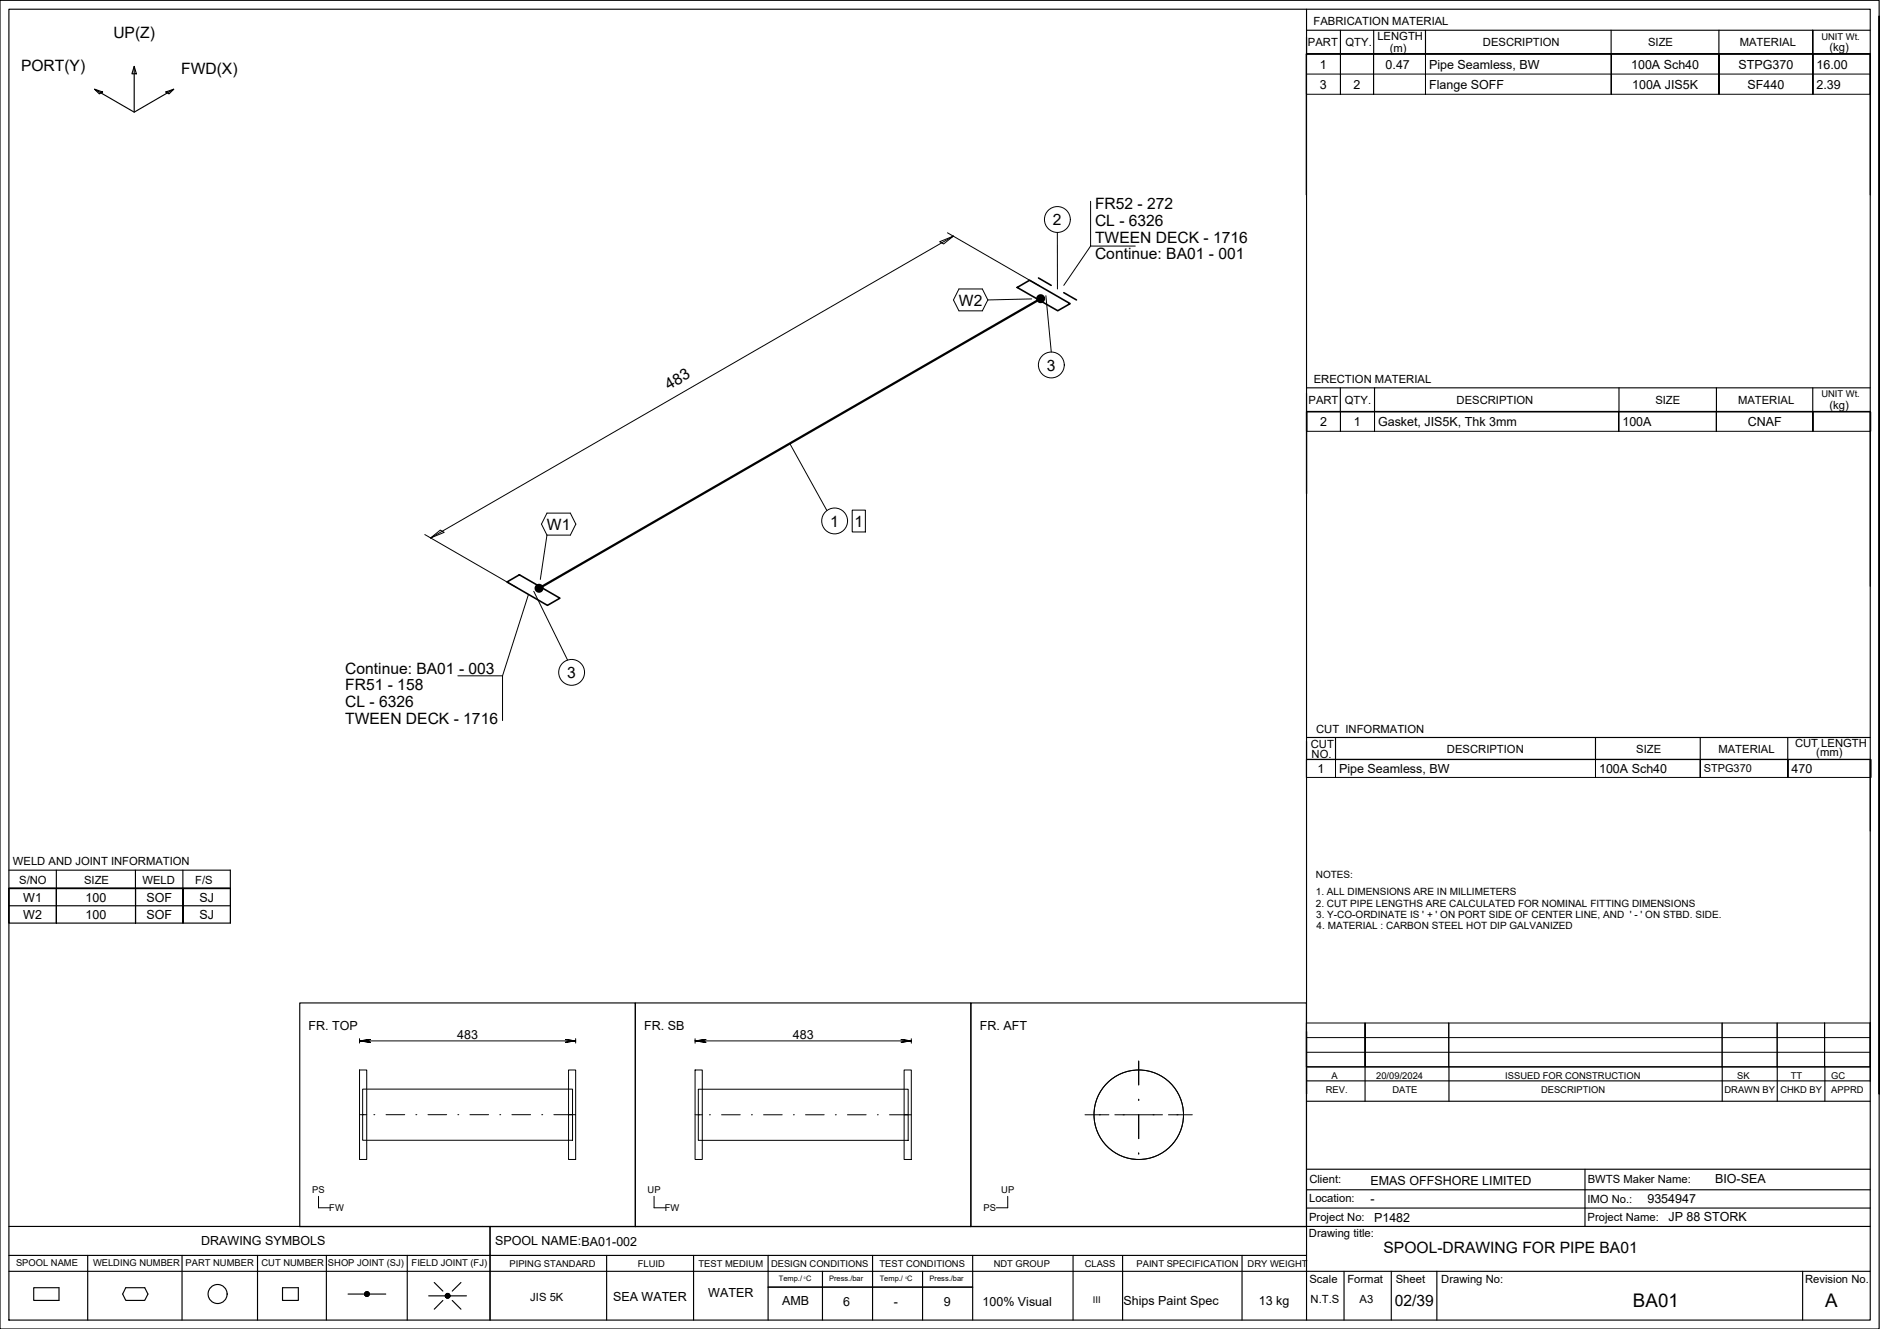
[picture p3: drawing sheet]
<svg xmlns="http://www.w3.org/2000/svg" width="420mm" height="297mm" viewBox="0 0 420 297" stroke-linecap="round" stroke-linejoin="round" font-family="sans-serif">
<defs><g id="words">
<g font-size="4.2">
<text x="365" y="292.1">BA01</text>
<text x="407.9" y="292.1">A</text>
</g>
<g font-size="3.5">
<text x="25.3" y="8.5">UP(Z)</text>
<text x="4.7" y="15.8">PORT(Y)</text>
<text x="40.5" y="16.6">FWD(X)</text>
<text x="244.7" y="46.7">FR52 - 272</text>
<text x="235.3" y="50.3">2</text>
<text x="244.7" y="50.5">CL - 6326</text>
<text x="244.7" y="54.2">TWEEN DECK - 1716</text>
<text x="244.7" y="58">Continue: BA01 - 001</text>
<text x="214.3" y="68.3">W2</text>
<text x="234" y="82.8">3</text>
<text x="149.5" y="87.2" transform="rotate(-30 149.5 87.2)">483</text>
<text x="122.2" y="118.4">W1</text>
<text x="185.5" y="117.7">1</text>
<text x="190.9" y="117.7">1</text>
<text x="77.2" y="154.3">FR51 - 158</text>
<text x="77.2" y="150.6">Continue: BA01 - 003</text>
<text x="126.8" y="151.5">3</text>
<text x="77.2" y="158.1">CL - 6326</text>
<text x="77.2" y="161.8">TWEEN DECK - 1716</text>
<text x="309.2" y="280.1">SPOOL-DRAWING FOR PIPE BA01</text>
<text x="311.7" y="291.8">02/39</text>
</g>
<g font-size="2.8">
<text x="295" y="15.3">1</text>
<text x="309.7" y="15.3">0.47</text>
<text x="319.4" y="15.3">Pipe Seamless, BW</text>
<text x="364.5" y="15.3">100A Sch40</text>
<text x="388.6" y="15.3">STPG370</text>
<text x="406" y="15.3">16.00</text>
<text x="295" y="19.8">3</text>
<text x="302.5" y="19.8">2</text>
<text x="319.4" y="19.8">Flange SOFF</text>
<text x="364.8" y="19.8">100A JIS5K</text>
<text x="390.6" y="19.8">SF440</text>
<text x="406" y="19.8">2.39</text>
<text x="295.1" y="95.2">2</text>
<text x="302.6" y="95.2">1</text>
<text x="308" y="95.2">Gasket, JIS5K, Thk 3mm</text>
<text x="362.6" y="95.2">100A</text>
<text x="390.6" y="95.2">CNAF</text>
<text x="294.4" y="172.7">1</text>
<text x="299.3" y="172.7">Pipe Seamless, BW</text>
<text x="357.4" y="172.7">100A Sch40</text>
<text x="400.4" y="172.7">470</text>
<text x="5.2" y="201.5">W1</text>
<text x="19.1" y="201.5">100</text>
<text x="32.7" y="201.5">SOF</text>
<text x="44.6" y="201.5">SJ</text>
<text x="5.2" y="205.4">W2</text>
<text x="19.1" y="205.4">100</text>
<text x="32.7" y="205.4">SOF</text>
<text x="44.6" y="205.4">SJ</text>
<text x="69" y="230.2">FR. TOP</text>
<text x="102.2" y="232.1">483</text>
<text x="144" y="230.2">FR. SB</text>
<text x="177.2" y="232.2">483</text>
<text x="219" y="230.2">FR. AFT</text>
<text x="306.3" y="265">EMAS OFFSHORE LIMITED</text>
<text x="306.3" y="268.8">-</text>
<text x="368.2" y="268.9">9354947</text>
<text x="383.3" y="264.4">BIO-SEA</text>
<text x="307.1" y="273.1">P1482</text>
<text x="372.9" y="273">JP 88 STORK</text>
<text x="45" y="278.2">DRAWING SYMBOLS</text>
<text x="110.6" y="278.3">SPOOL NAME:BA01-002</text>
<text x="137" y="290.8">SEA WATER</text>
<text x="158.3" y="290">WATER</text>
<text x="174.8" y="291.7">AMB</text>
<text x="188.5" y="291.9">6</text>
<text x="199.7" y="291.9">-</text>
<text x="210.9" y="291.8">9</text>
<text x="219.6" y="291.9">100% Visual</text>
<text x="251.1" y="291.7">Ships Paint Spec</text>
<text x="281.3" y="291.7">13 kg</text>
</g>
<g font-size="2.5">
<text x="293.6" y="5.7">FABRICATION MATERIAL</text>
<text x="292.3" y="10.3">PART</text>
<text x="300.7" y="10.3">QTY.</text>
<text x="307.8" y="8.9">LENGTH</text>
<text x="310.6" y="11.5">(m)</text>
<text x="331.4" y="10.3">DESCRIPTION</text>
<text x="368.3" y="10.3">SIZE</text>
<text x="388.8" y="10.3">MATERIAL</text>
<text x="408.9" y="11.4">(kg)</text>
<text x="293.6" y="85.7">ERECTION MATERIAL</text>
<text x="292.4" y="90.2">PART</text>
<text x="300.6" y="90.2">QTY.</text>
<text x="325.5" y="90.2">DESCRIPTION</text>
<text x="370" y="90.2">SIZE</text>
<text x="388.4" y="90.2">MATERIAL</text>
<text x="408.9" y="91.3">(kg)</text>
<text x="292.9" y="167.2">CUT</text>
<text x="294.1" y="163.9">CUT INFORMATION</text>
<text x="401.2" y="167">CUT LENGTH</text>
<text x="293.1" y="169.4">NO.</text>
<text x="323.4" y="168.3">DESCRIPTION</text>
<text x="365.7" y="168.3">SIZE</text>
<text x="384" y="168.3">MATERIAL</text>
<text x="405.9" y="169">(mm)</text>
<text x="2.9" y="193.4">WELD AND JOINT INFORMATION</text>
<text x="4.3" y="197.5">S/NO</text>
<text x="18.8" y="197.5">SIZE</text>
<text x="31.9" y="197.5">WELD</text>
<text x="43.6" y="197.5">F/S</text>
<text x="292.6" y="268.6">Location:</text>
<text x="292.6" y="264.5">Client:</text>
<text x="354.8" y="268.9">IMO No.:</text>
<text x="354.9" y="264.3">BWTS Maker Name:</text>
<text x="292.6" y="272.8">Project No:</text>
<text x="354.8" y="272.8">Project Name:</text>
<text x="292.5" y="276.4">Drawing title:</text>
<text x="292.7" y="286.7">Scale</text>
<text x="301.1" y="286.7">Format</text>
<text x="311.9" y="286.7">Sheet</text>
<text x="322.1" y="286.7">Drawing No:</text>
<text x="403.4" y="286.7">Revision No.</text>
<text x="118.5" y="290.8">JIS 5K</text>
<text x="292.9" y="291.3">N.T.S</text>
<text x="303.9" y="291.3">A3</text>
</g>
<text font-size="2.4" x="380.8" y="172.6">STPG370</text>
<g font-size="2.2">
<text x="294.1" y="196.3">NOTES:</text>
<text x="294.1" y="200">1. ALL DIMENSIONS ARE IN MILLIMETERS</text>
<text x="294.1" y="202.7">2. CUT PIPE LENGTHS ARE CALCULATED FOR NOMINAL FITTING DIMENSIONS</text>
<text x="294.2" y="205.1">3. Y-CO-ORDINATE IS ' + ' ON PORT SIDE OF CENTER LINE, AND ' - ' ON STBD. SIDE.</text>
<text x="294.3" y="207.7">4. MATERIAL : CARBON STEEL HOT DIP GALVANIZED</text>
</g>
<g font-size="2.1">
<text x="407.1" y="8.9">UNIT Wt.</text>
<text x="407.1" y="88.8">UNIT Wt.</text>
<text x="296.3" y="244.4">REV.</text>
<text x="297.6" y="241.2">A</text>
<text x="307.6" y="241.2">20/09/2024</text>
<text x="311.2" y="244.4">DATE</text>
<text x="336.4" y="241.2">ISSUED FOR CONSTRUCTION</text>
<text x="344.4" y="244.4">DESCRIPTION</text>
<text x="385.4" y="244.4">DRAWN BY</text>
<text x="388.3" y="241.2">SK</text>
<text x="397.9" y="244.4">CHKD BY</text>
<text x="400.2" y="241.2">TT</text>
<text x="409.3" y="244.4">APPRD</text>
<text x="409.3" y="241.2">GC</text>
<text x="69.8" y="266.7">PS</text>
<text x="144.7" y="266.7">UP</text>
<text x="223.8" y="266.7">UP</text>
<text x="73.6" y="270.7">FW</text>
<text x="148.6" y="270.7">FW</text>
<text x="219.8" y="270.7">PS</text>
<text x="3.6" y="283">SPOOL NAME</text>
<text x="20.8" y="282.9">WELDING NUMBER</text>
<text x="41.5" y="282.9">PART NUMBER</text>
<text x="58.4" y="282.9">CUT NUMBER</text>
<text x="73.3" y="282.9">SHOP JOINT (SJ)</text>
<text x="92" y="283">FIELD JOINT (FJ)</text>
<text x="113.9" y="283.1">PIPING STANDARD</text>
<text x="142.6" y="283.1">FLUID</text>
<text x="156.1" y="283.1">TEST MEDIUM</text>
<text x="172.3" y="283.1">DESIGN CONDITIONS</text>
<text x="196.6" y="283.1">TEST CONDITIONS</text>
<text x="222.1" y="283.1">NDT GROUP</text>
<text x="242.4" y="283.1">CLASS</text>
<text x="254" y="283.1">PAINT SPECIFICATION</text>
<text x="278.8" y="283.1">DRY WEIGHT</text>
<text x="244.2" y="291.3">III</text>
</g>
<g font-size="1.7">
<text x="174.1" y="286.4">Temp./ C</text>
<text x="185.3" y="286.4">Press./bar</text>
<text x="196.6" y="286.4">Temp./ C</text>
<text x="207.8" y="286.4">Press./bar</text>
</g>
<g font-size=".7">
<text x="179.7" y="285.8">0</text>
<text x="202.4" y="285.8">0</text>
</g>
</g></defs>
<g fill="none" stroke="#000" stroke-width=".22">
<path d="M292 12.1h126v9h-126zM292 16.6h126M292 12.1v9M299.6 12.1v9v-9M307 12.1v9v-9M318.6 12.1v9v-9M360.1 12.1v9v-9M384.2 12.1v9v-9M405.2 12.1v9v-9M418 12.1v9M210 54l3.1-1.2-2.2 1.7zM211.8 52l20.5 11.9"/>
<path d="M213.1 52.8l-116.9 67.4M236.3 52v12.6M243.7 45v10h10M243.7 55l-6 8.8M214.3 64.6h5.2l1.3 2.4-1.3 2.5h-5.2l-1.2-2.5zM230.6 66.8l-9.8 .2M233.7 66.1l1.2 12.6M176.5 99.1l8.3 15M292 92.1h126.1v4.3h-126.1zM292.1 92.1v4.3M299.6 92.1v4.3v-4.3M307.2 92.1v4.3v-4.3"/>
<path d="M361.8 92.1v4.3v-4.3M383.6 92.1v4.3v-4.3M405.2 92.1v4.3v-4.3M418 92.1v4.3M94.9 119.5l20.6 11.8M122.2 114.7h5.3l1.2 2.4-1.2 2.5h-5.3l-1.2-2.5zM122.2 119.6l-1.4 9.9M190.5 114h2.9v4.9h-2.9zM96.2 120.2l2.2-1.7 .9 .5zM118.1 132.8l-5.8 18.3M119.3 132.2l7.6 15.3M102.3 151.1h10v10"/>
<path d="M292 169.8v4h126.2v-4h-126.2v4M298.5 169.8v4v-4M356.6 169.8v4v-4M380 169.8v4v-4M399.6 169.8v4v-4M418 169.8v4M80.3 232.6l2.5-.3-2.5 .3 2.5 .4-2.5-.4h48.4M80.3 239.1h1.7v20.1h-1.7zM80.3 232.1v1M126.3 232.3l2.4 .3-2.4 .4 2.4-.4zM127.1 239.1h1.6v20.1h-1.6zM128.7 232.1v1"/>
<path d="M155.3 232.6l2.5-.3-2.5 .3 2.5 .4-2.5-.4h48.4M155.3 239.1h1.7v20.1h-1.7zM155.3 232.2v1M201.3 232.3l2.4 .3-2.4 .4 2.4-.4zM202.1 239.1h1.6v20.1h-1.6zM203.7 232.2v1M254.5 237.2v5.3M292 228.6h126v9.8h-126zM292 228.6v9.8M292 235.2h126M292 231.9h126M305.1 228.6v9.8v-9.8"/>
<path d="M323.8 228.6v9.8M384.9 228.6v9.8M397.2 228.6v9.8M407.8 228.6v9.8v-9.8M418 228.6v9.8M80.3 249.1h1.7M81 249.1h.1M81 243.4h47v11.5h-47zM83.5 249.1h.3M86.3 249.1h4.1M92.9 249.1h.3M95.7 249.1h4.1"/>
<path d="M102.3 249.1h.2M105 249.1h4.2M111.7 249.1h.2M114.4 249.1h4.2M121.1 249.1h.2M123.8 249.1h4.9M155.3 249.2h1.7M156.1 249.2h.1M156.1 243.4h46.9v11.5h-46.9zM158.6 249.2h.2M161.3 249.2h4.1M167.9 249.2h.2"/>
<path d="M170.6 249.2h4.2M177.3 249.2h.2M180 249.2h4.2M186.7 249.2h.2M189.4 249.2h4.2M196.1 249.2h.2M198.8 249.2h4.9M242.5 249.2h5.3M249.2 249.2h10.6M254.5 245.7v.2M254.5 249.2v5.3M254.5 257.7v.2"/>
<path d="M261.1 249.2h5.4M71.2 267.4v2.5h2.6M146.2 267.4v2.5h2.6M225.2 267.4v2.5h-2.5"/>
<circle cx="236.3" cy="49.1" r="2.89"/>
<circle cx="235" cy="81.6" r="2.89"/>
<circle cx="186.5" cy="116.4" r="2.89"/>
<circle cx="127.8" cy="150.3" r="2.89"/>
<circle cx="254.5" cy="249.1" r="10"/>
</g>
<g fill="none" stroke="#000" stroke-width=".25">
<path d="M0 .1h420v296.9h-420zM2 2.1h416v292.9h-416zM21.1 19.9l8.9 5.2 8.8-5.2M21.1 19.9l1.8 .7-.7 .4zM30 14.8l.5 1.7h-1zM30 14.8v10.3M292 2.1v292.9M292 6.8h126M299.6 6.8v5.3M307 6.8v5.3M318.6 6.8v5.3M360.1 6.8v5.3"/>
<path d="M384.2 6.8v5.3M405.1 6.8v5.3v-5.3M418 12.1h-126v31.5v-31.5h126v31.5M420 3.6v240.9v-240.9M37.1 20.6l1.7-.7-1 1.1zM292 92v18.3v-18.3h126zM292 86.7h126M299.6 86.7v5.3M307.2 86.7v5.3M361.8 86.7v5.3M383.6 86.7v5.3M405.1 86.7v5.2"/>
<path d="M418 92.1v38.9M292 169.7l126 .1v15.9M292 164.8h126M298.5 164.8v4.9M356.6 164.8v4.9M380 164.8v4.9M399.5 164.8v4.9M2 198.6h49.5v7.7h-49.5zM2 198.6v7.7M2 194.5h49.5v4.1h-49.5M12.6 198.6v7.7v-7.7M12.6 194.5v4.1"/>
<path d="M30.3 194.5v4.1M30.3 198.6v7.7v-7.7M40.9 194.5v4.1M40.9 198.6v7.7v-7.7M51.5 198.6h-49.5h49.5M51.5 198.6v7.7M2 202.4h49.5M67 224.2h75v50h-75zM142 224.2h75v50h-75zM217 224.2h75v50h-75zM292 230.6v13.9v-13.9M292 238.4h126"/>
<path d="M305.1 238.4v7.7M323.8 238.4v7.7M384.9 238.4v7.7M397.2 238.4v7.7M407.8 238.4v7.7M418 228.5v13.1M292 246.1h126M292 241.6h126M2 274.1h416M109.5 274.1v20.9M292 261.3h126M292 270h126"/>
<path d="M292 265.9h126M354.2 261.3v12.8M2 284.1h416M2 280.6h290M7.5 287.8h5.7v2.8h-5.7zM19.6 280.6v14.4M28.1 287.8h4.2l.8 1.4-.8 1.4h-4.2l-.7-1.4zM40.7 280.6v14.4M57.6 280.6v14.4M63.1 287.8h3.6v2.8h-3.6zM72.9 280.6v14.4M77.8 289.2h3.7"/>
<path d="M81.7 288.8l-.1 .2M81.9 288.7l-.4 .4M82 288.7l-.5 .6M82.1 288.7l-.6 .7M82.2 288.8l-.7 .6M82.3 288.8l-.7 .7M82.3 288.8l-.7 .8M82.4 288.9l-.7 .7M82.4 289l-.7 .7M82.5 289l-.7 .7M82.5 289.5l-.3 .2M82.5 289.1l-.6 .6"/>
<path d="M82.5 289.2l-.5 .5M82.5 289.3l-.4 .4M82.5 289.2h3.7M91 280.6v14.4M95.8 289.6h3.7M97 286.6l2 2M99 290.7l-2 1.9M99.9 289.1l-.3 .3M100 289.1l-.5 .5M100.1 289.1l-.6 .6M100.2 289.1l-.7 .7M100.2 289.2l-.6 .6"/>
<path d="M100.3 289.2l-.7 .7M100.4 289.2l-.7 .8M100.4 289.3l-.7 .7M100.5 289.4l-.7 .7M100.5 289.9l-.1 .1M100.5 289.5l-.6 .6M100.5 289.7l-.4 .4M100.6 289.6h3.6M100.6 289.6l-.6 .5M101.1 290.7l1.9 1.9M103 286.6l-1.9 2M135.6 280.6v14.4"/>
<path d="M155 280.6v14.4M171.7 287.7h45.7M171.7 280.6v14.4M183.8 284.1v10.9M195 280.6v14.4M206.2 284.1v10.9M217.4 280.6v14.4M239.8 280.6v14.4M250.9 280.7v14.3M277.6 280.6v14.4M300.4 284.1v10.9M310.9 284.1v10.9"/>
<path d="M321.1 284.1v10.9M402.9 284.1v10.9"/>
<circle cx="48.6" cy="289.2" r="2.13"/>
<circle cx="82" cy="289.2" r=".54"/>
<circle cx="100" cy="289.6" r=".54"/>
</g>
<path d="M227.3 64.2l2.8-1.6 9.1 5.3-2.8 1.6zM232.1 62.1l2.8 1.7M237.7 65.4l2.9 1.6M113.3 130.1l2.8-1.6 9 5.2-2.8 1.6z" fill="none" stroke="#000" stroke-width=".36"/>
<g fill="none" stroke="#000" stroke-width=".51">
<path d="M232.6 66.8l-112.1 64.7"/>
<circle cx="232.6" cy="66.8" r=".75"/>
<circle cx="232.6" cy="66.8" r=".37"/>
<circle cx="120.5" cy="131.5" r=".75"/>
<circle cx="120.5" cy="131.5" r=".37"/>
</g>
<path d="M233.2 46v6.2M231.8 78.5v6.2M183.4 113.4v6.1M190.2 113.8v5.3M124.7 147.2v6.2" fill="none" stroke="#fff" stroke-width=".22"/>
<g fill="#fff" stroke="#fff" stroke-width=".22">
<path d="M189.6 113.4l-6.2 6.1h6.2zM183.4 113.4h6.2l-6.2 6.1z"/>
<path d="M130.8 147.2l-6.1 6.2h6.1zM124.7 147.2h6.1l-6.1 6.2z"/>
<path d="M239.4 46l-6.2 6.2h6.2zM233.2 46h6.2l-6.2 6.2z"/>
<path d="M231.8 84.7h6.2v-6.2zM231.8 78.5h6.2l-6.2 6.2z"/>
<path d="M193.6 113.8l-3.4 5.3h3.4zM190.2 113.8h3.4l-3.4 5.3z"/>
</g>
<use href="#words"/>
</svg>
